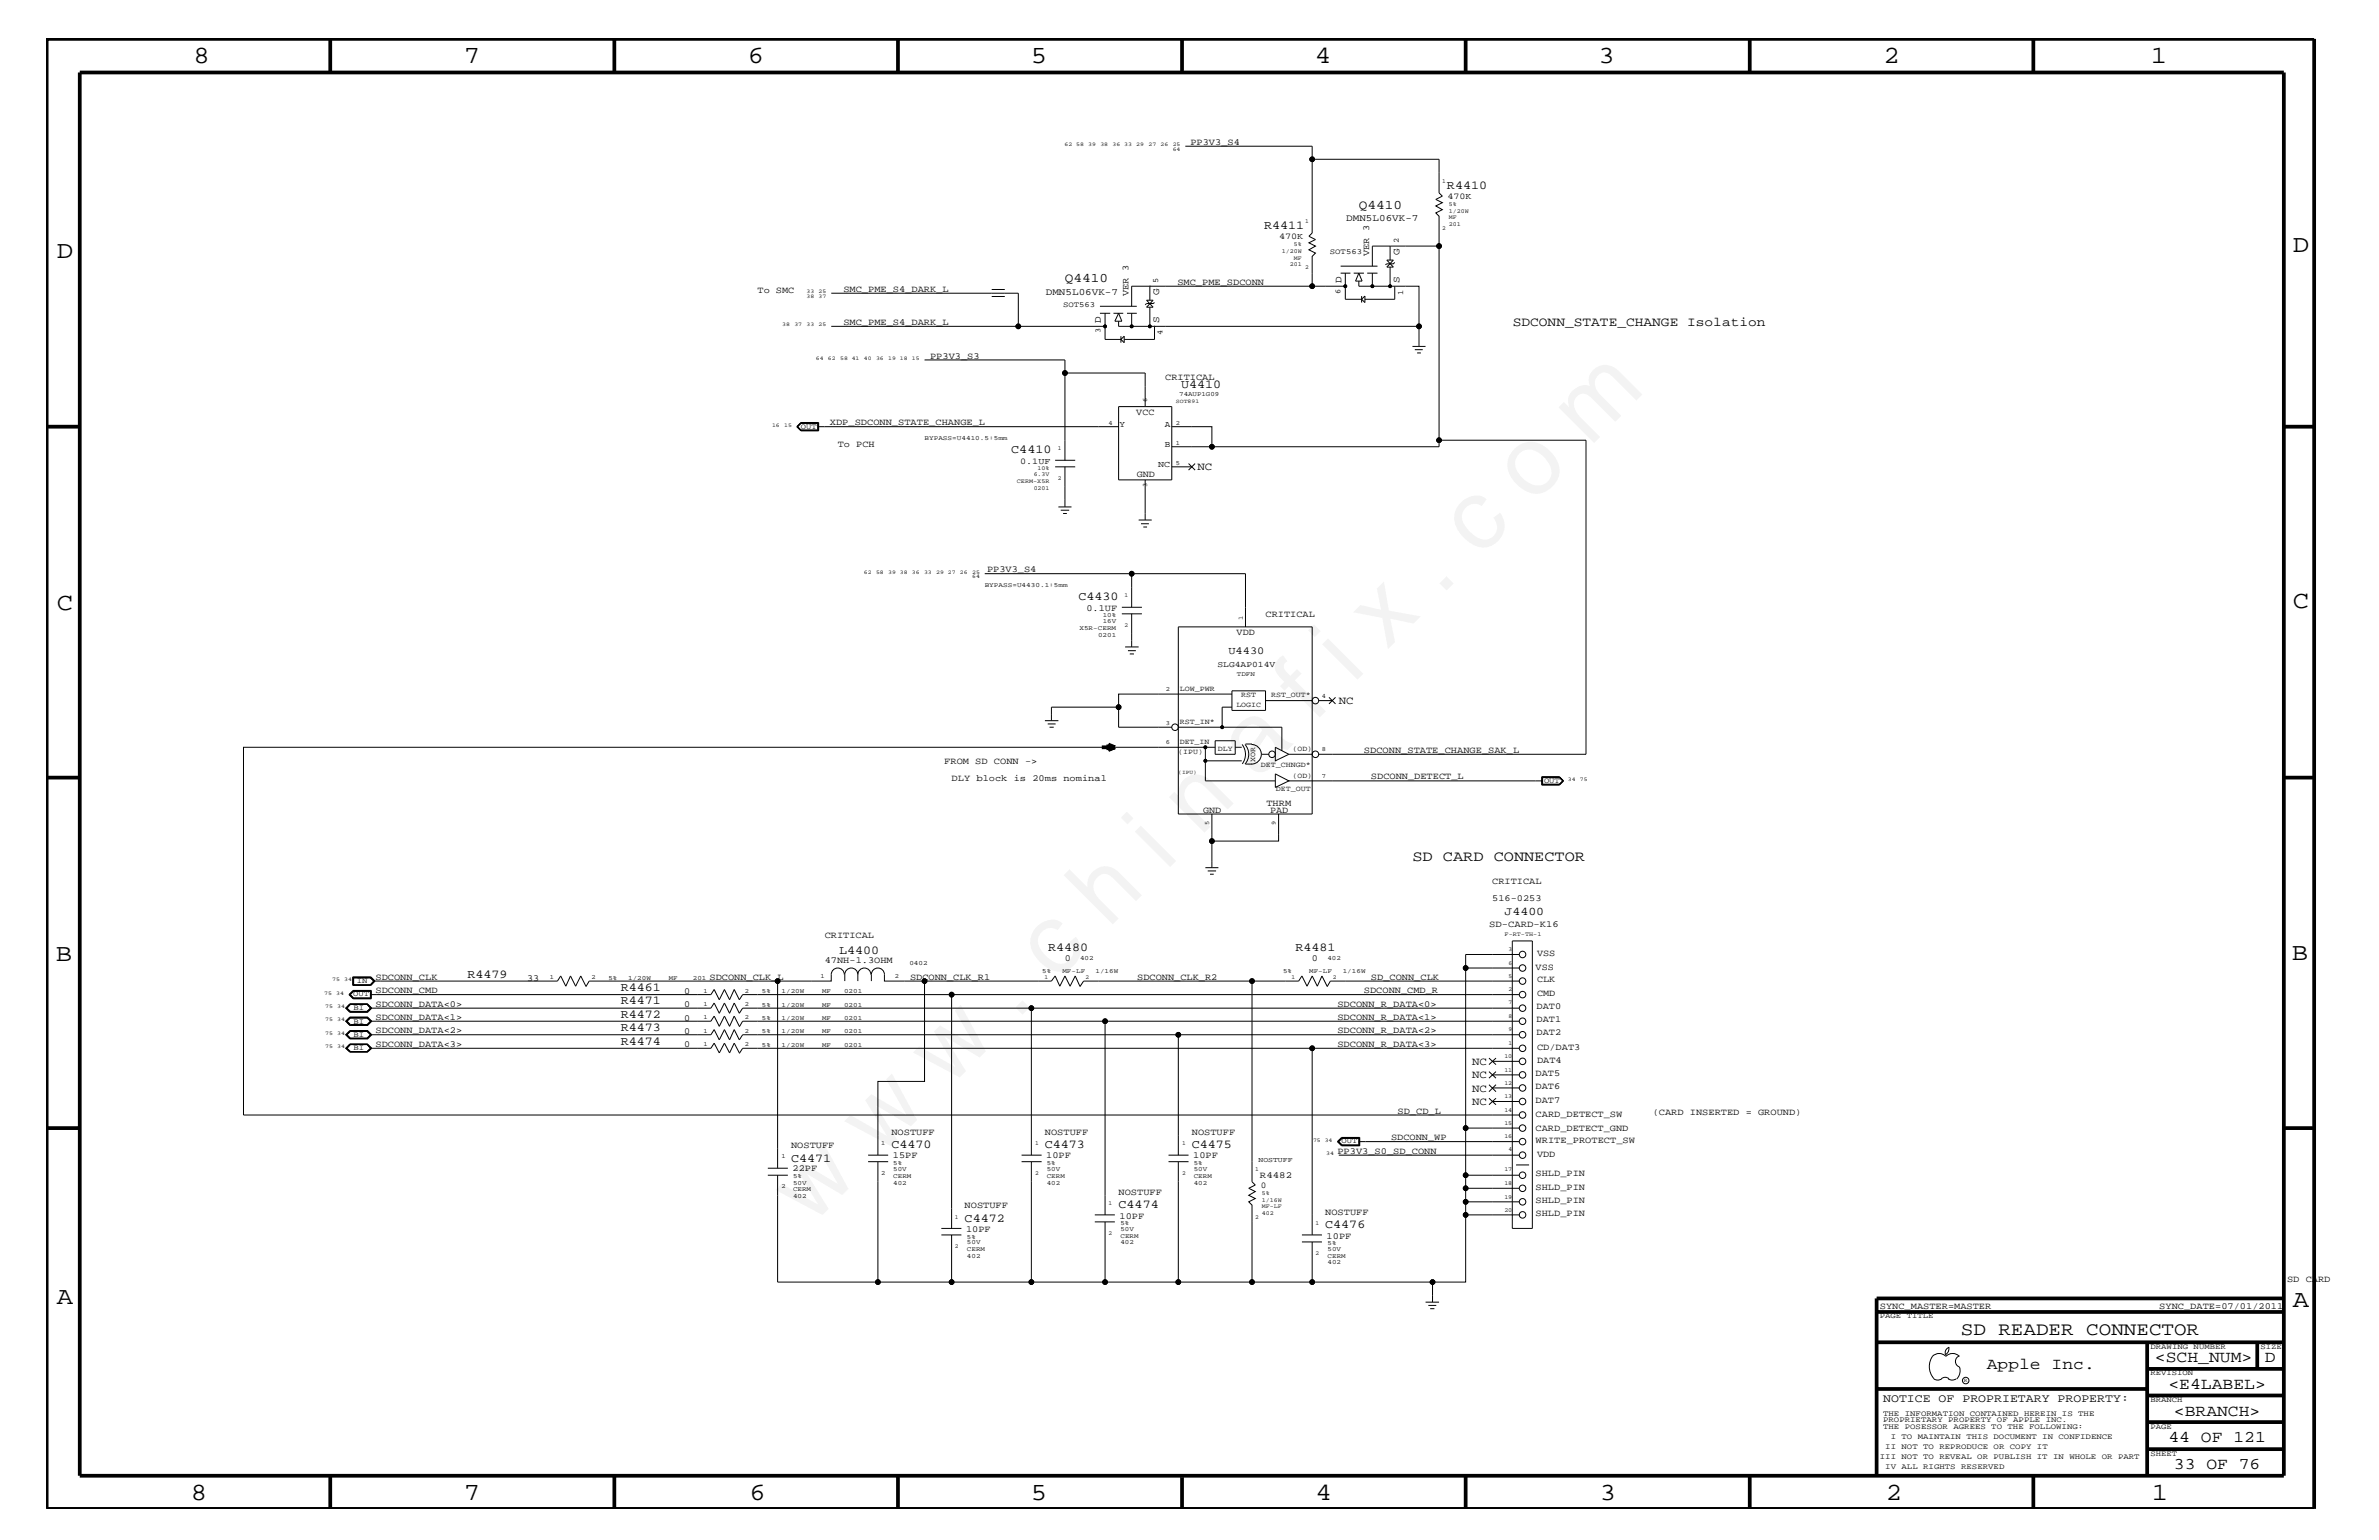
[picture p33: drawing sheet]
<svg xmlns="http://www.w3.org/2000/svg" width="432mm" height="279mm" viewBox="0 0 432 279" stroke-linecap="round" stroke-linejoin="round" font-family="sans-serif">
<defs><g id="words">
<text font-size="17.6" x="147.1" y="222.6" transform="rotate(-45 147.1 222.6)">w w w . c h i n a f i x . c o m</text>
<g font-size="4.5">
<text x="35.1" y="11.5">8</text>
<text x="84.2" y="11.5">7</text>
<text x="135.7" y="11.5">6</text>
<text x="187.1" y="11.5">5</text>
<text x="238.7" y="11.5">4</text>
<text x="290.2" y="11.5">3</text>
<text x="341.9" y="11.5">2</text>
<text x="390.4" y="11.5">1</text>
<text x="10.3" y="46.8">D</text>
<text x="416.1" y="45.7">D</text>
<text x="10.3" y="110.6">C</text>
<text x="416.1" y="110.3">C</text>
<text x="10.2" y="174.3">B</text>
<text x="416" y="174.2">B</text>
<text x="10.3" y="236.7">A</text>
<text x="416.1" y="237.1">A</text>
<text x="34.6" y="272.1">8</text>
<text x="84.2" y="272.1">7</text>
<text x="136.1" y="272.1">6</text>
<text x="187.1" y="272.1">5</text>
<text x="238.8" y="272.1">4</text>
<text x="290.4" y="272.1">3</text>
<text x="342.3" y="272.1">2</text>
<text x="390.6" y="272.1">1</text>
</g>
<text font-size="3.4" x="355.9" y="242.3">SD READER CONNECTOR</text>
<g font-size="3">
<text x="360.6" y="248.4">Apple Inc.</text>
<text x="391.1" y="247.1">&lt;SCH_NUM&gt;</text>
<text x="393.6" y="252">&lt;E4LABEL&gt;</text>
<text x="411.1" y="247.1">D</text>
<text x="394.6" y="256.8">&lt;BRANCH&gt;</text>
<text x="393.6" y="261.6">44 OF 121</text>
<text x="394.6" y="266.6">33 OF 76</text>
</g>
<text font-size="2.7" x="256.4" y="156.2">SD CARD CONNECTOR</text>
<g font-size="2.4">
<text x="246.6" y="37.9">Q4410</text>
<text x="193.3" y="51.3">Q4410</text>
<text x="274.6" y="59.2">SDCONN_STATE_CHANGE Isolation</text>
</g>
<g font-size="2.2">
<text x="262.6" y="34.2">R4410</text>
<text x="229.4" y="41.5">R4411</text>
<text x="214.4" y="70.4">U4410</text>
<text x="183.6" y="82.2">C4410</text>
<text x="195.7" y="108.9">C4430</text>
<text x="152.3" y="173.1">L4400</text>
<text x="190.2" y="172.6">R4480</text>
<text x="235.1" y="172.6">R4481</text>
<text x="84.8" y="177.4">R4479</text>
<text x="112.7" y="179.9">R4461</text>
<text x="112.7" y="182.2">R4471</text>
<text x="112.7" y="184.7">R4472</text>
<text x="112.7" y="187.1">R4473</text>
<text x="112.7" y="189.5">R4474</text>
<text x="161.8" y="208.3">C4470</text>
<text x="189.7" y="208.3">C4473</text>
<text x="216.3" y="208.3">C4475</text>
<text x="143.6" y="210.8">C4471</text>
<text x="175.1" y="221.7">C4472</text>
<text x="203" y="219.2">C4474</text>
<text x="240.5" y="222.9">C4476</text>
</g>
<g font-size="2.1">
<text x="273.1" y="166.1">J4400</text>
<text x="341.8" y="254.4">NOTICE OF PROPRIETARY PROPERTY:</text>
</g>
<g font-size="2">
<text x="217.3" y="85.3">NC</text>
<text x="243" y="127.7">NC</text>
<text x="267.2" y="193.2">NC</text>
<text x="267.2" y="195.6">NC</text>
<text x="267.2" y="198.1">NC</text>
<text x="267.2" y="200.4">NC</text>
</g>
<text font-size="1.9" x="223" y="118.6">U4430</text>
<g font-size="1.8">
<text x="244.3" y="40.2">DMN5L06VK-7</text>
<text x="254" y="46.3" transform="rotate(-90 254 46.3)">G</text>
<text x="189.8" y="53.5">DMN5L06VK-7</text>
<text x="210.4" y="53.5" transform="rotate(-90 210.4 53.5)">G</text>
<text x="243.5" y="51.3" transform="rotate(-90 243.5 51.3)">D</text>
<text x="254" y="51.3" transform="rotate(-90 254 51.3)">S</text>
<text x="199.8" y="58.6" transform="rotate(-90 199.8 58.6)">D</text>
<text x="210.4" y="58.6" transform="rotate(-90 210.4 58.6)">S</text>
</g>
<g font-size="1.7">
<text x="216.1" y="26.3">PP3V3_S4</text>
<text x="248.5" y="46.5" transform="rotate(-90 248.5 46.5)">VER 3</text>
<text x="137.5" y="53.2">To SMC</text>
<text x="153.1" y="52.9">SMC_PME_S4_DARK_L</text>
<text x="204.8" y="53.8" transform="rotate(-90 204.8 53.8)">VER 3</text>
<text x="213.7" y="51.7">SMC_PME_SDCONN</text>
<text x="153.1" y="59">SMC_PME_S4_DARK_L</text>
<text x="168.8" y="65.1">PP3V3_S3</text>
<text x="211.5" y="68.9">CRITICAL</text>
<text x="150.6" y="77.2">XDP_SDCONN_STATE_CHANGE_L</text>
<text x="206.2" y="75.2">VCC</text>
<text x="152.1" y="81.1">To PCH</text>
<text x="206.3" y="86.5">GND</text>
<text x="179.2" y="103.8">PP3V3_S4</text>
<text x="197.2" y="110.8">0.1UF</text>
<text x="229.7" y="112">CRITICAL</text>
<text x="224.5" y="115.3">VDD</text>
<text x="247.6" y="136.6">SDCONN_STATE_CHANGE_SAK_L</text>
<text x="171.4" y="138.6">FROM SD CONN -&gt;</text>
<text x="172.7" y="141.7">DLY block is 20ms nominal</text>
<text x="248.8" y="141.4">SDCONN_DETECT_L</text>
<text x="218.4" y="147.5">GND</text>
<text x="229.9" y="146.2">THRM</text>
<text x="230.5" y="147.5">PAD</text>
<text x="270.8" y="160.5">CRITICAL</text>
<text x="270.8" y="163.5">516-0253</text>
<text x="149.7" y="170.1">CRITICAL</text>
<text x="270.3" y="168.2">SD-CARD-K16</text>
<text x="279" y="173.4">VSS</text>
<text x="68.2" y="177.7">SDCONN_CLK</text>
<text x="95.7" y="177.9">33</text>
<text x="128.8" y="177.7">SDCONN_CLK_L</text>
<text x="149.7" y="174.8">47NH-1.3OHM</text>
<text x="165.2" y="177.7">SDCONN_CLK_R1</text>
<text x="193.3" y="174.3">0</text>
<text x="206.4" y="177.7">SDCONN_CLK_R2</text>
<text x="238.1" y="174.3">0</text>
<text x="248.8" y="177.7">SD_CONN_CLK</text>
<text x="278.7" y="176">VSS</text>
<text x="279" y="178.2">CLK</text>
<text x="68.2" y="180.2">SDCONN_CMD</text>
<text x="68.2" y="185">SDCONN_DATA&lt;1&gt;</text>
<text x="68.2" y="182.7">SDCONN_DATA&lt;0&gt;</text>
<text x="124.2" y="182.7">0</text>
<text x="124.2" y="185.2">0</text>
<text x="124.2" y="180.4">0</text>
<text x="242.7" y="185">SDCONN_R_DATA&lt;1&gt;</text>
<text x="242.7" y="182.7">SDCONN_R_DATA&lt;0&gt;</text>
<text x="247.6" y="180.2">SDCONN_CMD_R</text>
<text x="278.9" y="183.1">DAT0</text>
<text x="278.9" y="185.4">DAT1</text>
<text x="279" y="180.7">CMD</text>
<text x="68.2" y="189.9">SDCONN_DATA&lt;3&gt;</text>
<text x="68.2" y="187.5">SDCONN_DATA&lt;2&gt;</text>
<text x="124.2" y="187.6">0</text>
<text x="124.2" y="190">0</text>
<text x="242.7" y="189.9">SDCONN_R_DATA&lt;3&gt;</text>
<text x="242.7" y="187.5">SDCONN_R_DATA&lt;2&gt;</text>
<text x="278.9" y="187.8">DAT2</text>
<text x="279" y="190.5">CD/DAT3</text>
<text x="278.7" y="195.3">DAT5</text>
<text x="278.7" y="197.6">DAT6</text>
<text x="279" y="192.9">DAT4</text>
<text x="253.7" y="202">SD_CD_L</text>
<text x="278.7" y="202.7">CARD_DETECT_SW</text>
<text x="278.7" y="200.1">DAT7</text>
<text x="300" y="202.3">(CARD INSERTED = GROUND)</text>
<text x="143.6" y="208.3">NOSTUFF</text>
<text x="161.8" y="205.9">NOSTUFF</text>
<text x="189.7" y="205.9">NOSTUFF</text>
<text x="216.3" y="205.9">NOSTUFF</text>
<text x="242.7" y="209.3">PP3V3_S0_SD_CONN</text>
<text x="252.5" y="206.9">SDCONN_WP</text>
<text x="278.7" y="207.4">WRITE_PROTECT_SW</text>
<text x="278.7" y="205.2">CARD_DETECT_GND</text>
<text x="279" y="209.9">VDD</text>
<text x="143.8" y="212.5">22PF</text>
<text x="162.1" y="210.2">15PF</text>
<text x="189.9" y="210.2">10PF</text>
<text x="216.6" y="210.2">10PF</text>
<text x="228.7" y="213.6">R4482</text>
<text x="278.7" y="213.4">SHLD_PIN</text>
<text x="278.7" y="215.8">SHLD_PIN</text>
<text x="175.1" y="219.2">NOSTUFF</text>
<text x="203" y="216.9">NOSTUFF</text>
<text x="203.2" y="221.1">10PF</text>
<text x="240.5" y="220.4">NOSTUFF</text>
<text x="278.7" y="218.3">SHLD_PIN</text>
<text x="278.7" y="220.7">SHLD_PIN</text>
<text x="175.3" y="223.5">10PF</text>
<text x="240.8" y="224.7">10PF</text>
<text x="415.1" y="232.6">SD CARD</text>
<text x="341.2" y="237.4">SYNC_MASTER=MASTER</text>
<text x="391.9" y="237.4">SYNC_DATE=07/01/2011</text>
</g>
<g font-size="1.6">
<text x="262.7" y="36.1">470K</text>
<text x="232.2" y="43.4">470K</text>
<text x="203.2" y="77.4">Y</text>
<text x="211.4" y="77.4">A</text>
<text x="211.4" y="81.1">B</text>
<text x="185.2" y="84.1">0.1UF</text>
<text x="210.2" y="84.7">NC</text>
<text x="228.9" y="215.5">0</text>
</g>
<text font-size="1.5" x="221" y="120.9">SLG4AP014V</text>
<g font-size="1.4">
<text x="241.4" y="46">SOT563</text>
<text x="253.9" y="44.1" transform="rotate(-90 253.9 44.1)">2</text>
<text x="210.2" y="51.3" transform="rotate(-90 210.2 51.3)">5</text>
<text x="243.3" y="53.3" transform="rotate(-90 243.3 53.3)">6</text>
<text x="254.7" y="53.5" transform="rotate(-90 254.7 53.5)">1</text>
<text x="193" y="55.7">SOT563</text>
<text x="199.7" y="60.5" transform="rotate(-90 199.7 60.5)">3</text>
<text x="211" y="60.7" transform="rotate(-90 211 60.7)">4</text>
<text x="145.4" y="77.8">OUT</text>
<text x="214.1" y="125.3">LOW_PWR</text>
<text x="214.1" y="131.3">RST_IN*</text>
<text x="224.4" y="128.3">LOGIC</text>
<text x="225.3" y="126.5">RST</text>
<text x="230.7" y="126.5">RST_OUT*</text>
<text x="213.9" y="136.8">(IPU)</text>
<text x="214.1" y="135">DET_IN</text>
<text x="221.1" y="136.2">DLY</text>
<text x="234.6" y="136.2">(OD)</text>
<text x="227.8" y="138.2" transform="rotate(-90 227.8 138.2)">XOR</text>
<text x="228.9" y="139.2">DET_CHNGD*</text>
<text x="231.6" y="143.5">DET_OUT</text>
<text x="234.6" y="141.1">(OD)</text>
<text x="280.2" y="142">OUT</text>
<text x="64.8" y="178.4">IN</text>
<text x="64.1" y="180.8">OUT</text>
<text x="64.2" y="183.2">BI</text>
<text x="64.2" y="185.7">BI</text>
<text x="64.2" y="188.1">BI</text>
<text x="64.2" y="190.5">BI</text>
<text x="243.5" y="207.5">OUT</text>
<text x="341.2" y="239.2">PAGE TITLE</text>
<text x="390.3" y="244.7">DRAWING NUMBER</text>
<text x="410.3" y="244.7">SIZE</text>
<text x="390.3" y="249.5">REVISION</text>
<text x="341.8" y="256.8">THE INFORMATION CONTAINED HEREIN IS THE</text>
<text x="390.3" y="254.4">BRANCH</text>
<text x="341.8" y="258">PROPRIETARY PROPERTY OF APPLE INC.</text>
<text x="341.8" y="259.3">THE POSESSOR AGREES TO THE FOLLOWING:</text>
<text x="342.2" y="262.9">II NOT TO REPRODUCE OR COPY IT</text>
<text x="343.2" y="261.1">I TO MAINTAIN THIS DOCUMENT IN CONFIDENCE</text>
<text x="390.3" y="259.3">PAGE</text>
<text x="341.2" y="264.7">III NOT TO REVEAL OR PUBLISH IT IN WHOLE OR PART</text>
<text x="342.2" y="266.6">IV ALL RIGHTS RESERVED</text>
<text x="390.3" y="264.1">SHEET</text>
</g>
<text font-size="1.3" x="228.4" y="210.8">NOSTUFF</text>
<g font-size="1.2">
<text x="214" y="71.8">74AUP1G09</text>
<text x="201.2" y="77.1">4</text>
<text x="208.2" y="73" transform="rotate(-90 208.2 73)">6</text>
<text x="213.4" y="77.1">2</text>
<text x="167.8" y="79.9">BYPASS=U4410.5:5mm</text>
<text x="213.4" y="80.7">1</text>
<text x="208.2" y="88.3" transform="rotate(-90 208.2 88.3)">3</text>
<text x="213.4" y="84.4">5</text>
<text x="178.7" y="106.5">BYPASS=U4430.1:5mm</text>
<text x="200.2" y="112">10%</text>
<text x="200.2" y="113.1">16V</text>
<text x="225.6" y="112.6" transform="rotate(-90 225.6 112.6)">1</text>
<text x="195.9" y="114.2">X5R-CERM</text>
<text x="199.3" y="115.5">0201</text>
<text x="211.6" y="125.4">2</text>
<text x="224.5" y="122.6">TDFN</text>
<text x="211.6" y="131.5">3</text>
<text x="239.9" y="126.6">4</text>
<text x="211.6" y="135.1">6</text>
<text x="239.9" y="136.3">8</text>
<text x="239.9" y="141.2">7</text>
<text x="219.5" y="149.6" transform="rotate(-90 219.5 149.6)">5</text>
<text x="231.6" y="149.7" transform="rotate(-90 231.6 149.7)">9</text>
<text x="99.8" y="177.7">1</text>
<text x="107.4" y="177.7">2</text>
<text x="110.4" y="177.7">5%</text>
<text x="114" y="177.7">1/20W</text>
<text x="121.4" y="177.7">MF</text>
<text x="125.8" y="177.7">201</text>
<text x="148.9" y="177.4">1</text>
<text x="162.4" y="177.4">2</text>
<text x="165.1" y="175.1">0402</text>
<text x="189.2" y="176.6">5%</text>
<text x="192.8" y="176.6">MF-LF</text>
<text x="196" y="174.2">402</text>
<text x="198.8" y="176.6">1/16W</text>
<text x="232.9" y="176.6">5%</text>
<text x="237.6" y="176.6">MF-LF</text>
<text x="240.9" y="174.2">402</text>
<text x="243.7" y="176.6">1/16W</text>
<text x="127.7" y="182.5">1</text>
<text x="127.7" y="184.9">1</text>
<text x="127.7" y="180.1">1</text>
<text x="135.2" y="182.5">2</text>
<text x="135.2" y="184.9">2</text>
<text x="135.2" y="180.1">2</text>
<text x="138.3" y="182.7">5%</text>
<text x="138.3" y="185">5%</text>
<text x="138.3" y="180.2">5%</text>
<text x="141.9" y="182.7">1/20W</text>
<text x="141.9" y="185">1/20W</text>
<text x="141.9" y="180.2">1/20W</text>
<text x="149.2" y="182.7">MF</text>
<text x="149.2" y="185">MF</text>
<text x="149.2" y="180.2">MF</text>
<text x="153.2" y="182.7">0201</text>
<text x="153.2" y="185">0201</text>
<text x="153.2" y="180.2">0201</text>
<text x="127.7" y="187.4">1</text>
<text x="127.7" y="189.8">1</text>
<text x="135.2" y="187.4">2</text>
<text x="135.2" y="189.8">2</text>
<text x="138.3" y="187.5">5%</text>
<text x="138.3" y="189.9">5%</text>
<text x="141.9" y="187.5">1/20W</text>
<text x="141.9" y="189.9">1/20W</text>
<text x="149.2" y="187.5">MF</text>
<text x="149.2" y="189.9">MF</text>
<text x="153.2" y="187.5">0201</text>
<text x="153.2" y="189.9">0201</text>
<text x="159.9" y="207.7">1</text>
<text x="141.8" y="215.6">2</text>
<text x="141.8" y="210.2">1</text>
<text x="143.9" y="213.8">5%</text>
<text x="143.9" y="214.9">50V</text>
<text x="159.9" y="213.2">2</text>
<text x="162.1" y="211.4">5%</text>
<text x="162.1" y="212.5">50V</text>
<text x="162.1" y="214.9">402</text>
<text x="162.1" y="213.6">CERM</text>
<text x="190" y="211.4">5%</text>
<text x="190" y="212.5">50V</text>
<text x="190" y="214.9">402</text>
<text x="190" y="213.6">CERM</text>
<text x="216.7" y="211.4">5%</text>
<text x="216.7" y="214.9">402</text>
<text x="216.7" y="213.6">CERM</text>
<text x="216.7" y="212.5">50V</text>
<text x="143.9" y="216.1">CERM</text>
<text x="143.9" y="217.3">402</text>
<text x="175.5" y="224.7">5%</text>
<text x="175.5" y="225.7">50V</text>
<text x="175.5" y="227">CERM</text>
<text x="203.4" y="222.3">5%</text>
<text x="203.4" y="225.7">402</text>
<text x="203.4" y="223.4">50V</text>
<text x="203.4" y="224.6">CERM</text>
<text x="241" y="225.9">5%</text>
<text x="241" y="227">50V</text>
<text x="175.5" y="228.2">402</text>
<text x="241" y="228.2">CERM</text>
<text x="241" y="229.4">402</text>
</g>
<g font-size="1.1">
<text x="261.8" y="33.1">1</text>
<text x="236.9" y="40.4">1</text>
<text x="261.8" y="41.7">2</text>
<text x="263" y="37.4">5%</text>
<text x="263" y="41">201</text>
<text x="263" y="38.6">1/20W</text>
<text x="263" y="39.8">MF</text>
<text x="232.7" y="45.9">1/20W</text>
<text x="234.9" y="44.6">5%</text>
<text x="234.9" y="47.1">MF</text>
<text x="234.1" y="48.3">201</text>
<text x="236.9" y="48.9">2</text>
<text x="192" y="81.6">1</text>
<text x="184.6" y="87.6">CERM-X5R</text>
<text x="187.6" y="86.4">6.3V</text>
<text x="187.6" y="88.8">0201</text>
<text x="188.3" y="85.3">10%</text>
<text x="192" y="87.1">2</text>
<text x="204.1" y="113.7">2</text>
<text x="204.1" y="108.3">1</text>
<text x="273.1" y="169.8">F-RT-TH-1</text>
<text x="273.8" y="172.6">3</text>
<text x="189.6" y="177.7">1</text>
<text x="197" y="177.7">2</text>
<text x="234.4" y="177.7">1</text>
<text x="241.9" y="177.7">2</text>
<text x="273.8" y="175">6</text>
<text x="273.8" y="179.9">2</text>
<text x="273.8" y="177.4">5</text>
<text x="273.8" y="184.7">8</text>
<text x="273.8" y="182.2">7</text>
<text x="273" y="192">10</text>
<text x="273.8" y="187.1">9</text>
<text x="273.8" y="189.5">1</text>
<text x="273" y="196.8">12</text>
<text x="273" y="194.4">11</text>
<text x="273" y="199.2">13</text>
<text x="273" y="201.7">14</text>
<text x="187.9" y="207.7">1</text>
<text x="214.5" y="207.7">1</text>
<text x="273" y="206.5">16</text>
<text x="273" y="204.1">15</text>
<text x="273.8" y="208.9">4</text>
<text x="187.9" y="213.2">2</text>
<text x="214.5" y="213.2">2</text>
<text x="227.8" y="212.5">1</text>
<text x="273" y="215">18</text>
<text x="273" y="212.5">17</text>
<text x="173.3" y="221.1">1</text>
<text x="201.2" y="218.6">1</text>
<text x="227.8" y="221.1">2</text>
<text x="229" y="216.9">5%</text>
<text x="229" y="220.4">402</text>
<text x="229" y="219.2">MF-LF</text>
<text x="229" y="218">1/16W</text>
<text x="273" y="219.8">20</text>
<text x="273" y="217.5">19</text>
<text x="173.3" y="226.5">2</text>
<text x="201.2" y="224.1">2</text>
<text x="238.8" y="227.7">2</text>
<text x="238.8" y="222.3">1</text>
</g>
<g font-size="1">
<text x="193.2" y="26.5">62 58</text>
<text x="197.5" y="26.5">39</text>
<text x="199.7" y="26.5">38</text>
<text x="201.9" y="26.5">36 33</text>
<text x="206.2" y="26.5">29</text>
<text x="208.4" y="26.5">27</text>
<text x="210.7" y="26.5">26</text>
<text x="212.9" y="26.5">25</text>
<text x="212.9" y="27.4">64</text>
<text x="146.4" y="53.2">33</text>
<text x="148.6" y="53.2">25</text>
<text x="142" y="59.2">38</text>
<text x="144.2" y="59.2">37</text>
<text x="146.4" y="59.2">33</text>
<text x="146.4" y="54">38</text>
<text x="148.6" y="59.2">25</text>
<text x="148.6" y="54">37</text>
<text x="148.1" y="65.3">64</text>
<text x="150.3" y="65.3">62</text>
<text x="152.5" y="65.3">58 41</text>
<text x="156.8" y="65.3">40</text>
<text x="159" y="65.3">36</text>
<text x="161.2" y="65.3">19 18</text>
<text x="165.5" y="65.3">15</text>
<text x="140.1" y="77.4">16</text>
<text x="142.3" y="77.4">15</text>
<text x="213.4" y="73.2">SOT891</text>
<text x="156.8" y="104.1">62</text>
<text x="159" y="104.1">58</text>
<text x="161.2" y="104.1">39 38</text>
<text x="165.5" y="104.1">36</text>
<text x="167.7" y="104.1">33</text>
<text x="169.9" y="104.1">29 27</text>
<text x="174.2" y="104.1">26</text>
<text x="176.4" y="104.9">64</text>
<text x="176.4" y="104.1">25</text>
<text x="213.9" y="140.4">(IPU)</text>
<text x="284.6" y="141.7">34</text>
<text x="286.8" y="141.7">75</text>
<text x="60.3" y="178">75</text>
<text x="62.5" y="178">34</text>
<text x="58.8" y="180.5">75</text>
<text x="59" y="182.9">75</text>
<text x="59" y="185.3">75</text>
<text x="61" y="180.5">34</text>
<text x="61.2" y="182.9">34</text>
<text x="61.2" y="185.3">34</text>
<text x="59" y="187.7">75</text>
<text x="59" y="190.2">75</text>
<text x="61.2" y="187.7">34</text>
<text x="61.2" y="190.2">34</text>
<text x="238.3" y="207.1">75 34</text>
<text x="240.7" y="209.6">34</text>
<text x="356.4" y="250.7">R</text>
</g>
</g></defs>
<g fill="none" stroke="#000" stroke-width=".18">
<path d="M215.1 26.5h23.1v2.4M150.9 53.2h33.9v6h-33.9M180 52.5h2.4M180 53.8h2.4M199.6 55.6h6.7M199.6 56.8h1.9M200.6 56.8v4.8M202.1 56.8h1.8M203 56.8l.6 1.5h-1.2zM203 58.3v.9M204.6 56.8h1.7M205.4 56.8v2.4"/>
<path d="M208.1 54.5h1.2l-1.2 1.2h1.2zM208.7 55.7v3.5M208.8 51.8l-.1 2.7M209.6 54.9l-.3 .2h-1.2l-.2 .2M238.2 51.9h-32.8v3.7M243.3 48.3h6.7M243.3 49.6h1.8M244.2 49.6v4.7h2.9M245.7 49.6h1.9M246.6 51v.9h11v7.3h-46.1M246.6 49.6l.6 1.4h-1.2zM247.1 53.7v1.2"/>
<path d="M247.7 53.7v1.2l-.6-.6zM248.2 49.6h1.8M249.1 48.3v-3.7h12.1v-5.4l-.6-.6 1.2-.6-1.2-.6 1.2-.6-1.2-.6 1.2-.6-.6-.6v-6.1h-23v13.4l-.6 .6 1.2 .6-1.2 .6 1.2 .5-1.2 .7 1.2 .6-.6 .6v5.4h6M249.1 49.6v2.3M251.7 47.2h1.2l-1.2 1.3h1.2zM252.3 44.6v2.6M252.3 48.5v3.4M253.2 47.6l-.3 .3h-1.2l-.2 .1M253.2 51.9v2.4h-5.5M261.2 44.6v35.3M149.7 77.4h49.7M287.9 79.9v56.9h-46.1"/>
<path d="M220 81.1h41.2M213.9 113.7v34M238.2 113.7v34M210.2 135.6h-166v66.7h226.6M241.8 141.7h36.9M64 177.2h3.3l.8 .8-.8 .8h-3.3zM64.1 178.8v-1.5h3.2l.7 .7-.7 .8M64.2 179.8h3.1v1.3h-3.1M64.2 179.9h3v1.1h-3l-.6-.5zM64.2 179.8l-.8 .7 .8 .6M64.2 179.8l-.7 .7 .7 .6M67.2 177.4l.6 .6-.6 .7"/>
<path d="M67.2 177.4h-3v1.3h3M67.2 177.4l.7 .6-.7 .7M67.8 178h33.4l.6-.9 .9 1.8 .8-1.8 1 1.8 .9-1.8 .9 1.8M141.1 178h-34.2l-.6 1M147.2 178h-6.1v30.3M188.5 178h-20.7v18.2h-8.5v9.7M199.4 178h33.9M227.2 178v32.8M270.8 175.6h-4.8v29.1M274.5 170.7v52.2M278.1 170.7v52.2M62.8 185.3l.7-.7h3.1l.8 .7-.8 .7h-3.1z"/>
<path d="M62.9 185.3l.7-.6h3l.7 .6-.7 .7h-3zM63.3 180.5l.8-.8h3.3v1.5h-3.3zM63.5 187.1h3.1l.8 .6-.8 .7h-3.1l-.7-.7zM63.5 187h3.2l.8 .7-.8 .8h-3.2l-.8-.8zM63.5 182.1h3.1l.8 .8-.8 .7h-3.1l-.7-.7zM63.5 182.1h3.2l.8 .8-.8 .8h-3.2l-.8-.8zM63.5 184.5h3.2l.8 .8-.8 .7h-3.2l-.8-.7zM63.5 189.4h3.1l.8 .8-.8 .7h-3.1M63.5 189.4h3.2l.8 .8-.8 .7h-3.2M63.5 189.4l-.8 .8 .8 .7M63.5 189.4l-.7 .8 .7 .7M63.6 187.1h3l.7 .6-.7 .7h-3l-.7-.7z"/>
<path d="M63.6 182.2h3l.6 .7h61.8l.6-.9 1 1.8 .9-1.8 .9 1.8 .9-1.8 .9 1.8 .6-.9M63.6 182.2h3l.7 .7-.7 .6h-3M63.6 182.2l-.7 .7 .7 .6M63.6 182.2l-.6 .7 .6 .6M63.6 184.7h3l.6 .6h61.8l.6-1 1 1.9 .9-1.9 .9 1.9 .9-1.9 .9 1.9M63.6 184.7l-.6 .6 .6 .6h3l.6-.6M63.6 189.5h3l.6 .7h61.8l.6-.9 1 1.7 .9-1.7 .9 1.7 .9-1.7 .9 1.7M63.6 189.5h3l.7 .7-.7 .6h-3M63.6 189.5l-.7 .7 .7 .6M63.6 189.5l-.6 .7 .6 .6M67.2 187.7l-.6 .6h-3l-.6-.6 .6-.6h3l.6 .6h61.8l.6-.9 1 1.9 .9-1.9 .9 1.9 .9-1.9 .9 1.9 .6-1M67.2 182.9l-.6 .6h-3"/>
<path d="M67.2 190.2l-.6 .6h-3M67.2 180.5h61.8l.6-1 1 1.9 .9-1.9 .9 1.9 .9-1.9 .9 1.9 .6-.9M134.8 185.3l-.6 1M134.8 190.2l-.6 .9M137.5 180.5h35.2M137.5 182.9h49.7M137.5 185.3h63.1M137.5 187.7h133.3M137.5 190.2h133.3M238.2 190.2v30.2M270.8 182.9h-83.6v23M270.8 185.3h-70.2v31.6"/>
<path d="M270.8 180.5h-98.1v38.7M141.1 216.9v15.7h18.2M159.3 214.4v18.2h13.4M187.2 214.4v18.2M213.9 214.4v18.2h13.3M172.7 227.7v4.9h14.5M187.2 232.6h13.4M200.6 225.3v7.3h13.3M227.2 221.7v10.9h11M258.7 236.2h2.5M259.2 236.8h1.5M259.6 237.4h.8"/>
<path d="M260 232.6v3.6M270.8 220.4h-4.8v12.2h-27.8v-7.3M350.7 246.1a1.69 1.69 0 0 1 2.5 0M350.8 246a3.3 3.3 0 0 0 .2 4.1M351 250.2l.7 .2 .7-.2M352.4 250.2l.7-.3 .7 .3M353.2 246.1a1.69 1.69 0 0 1 2.4 0M353.6 250.2l.7 .2 .7-.2M353.7 244.4v.3a1.18 1.18 0 0 1-.6 1.1M353.8 244.4a.99 .99 0 0 0-.6 1.4M355.6 246a1.04 1.04 0 0 0-.7 1 1.04 1.04 0 0 0 .7 1M355.6 248l.2 .7a2.11 2.11 0 0 1-.7 1.5"/>
<circle cx="238.2" cy="28.9" r=".42"/>
<circle cx="238.2" cy="51.9" r=".42"/>
<circle cx="244.2" cy="51.9" r=".25"/>
<circle cx="249.1" cy="51.9" r=".25"/>
<circle cx="252.3" cy="51.9" r=".25"/>
<circle cx="261.2" cy="44.6" r=".42"/>
<circle cx="159.3" cy="232.6" r=".42"/>
<circle cx="172.7" cy="232.6" r=".42"/>
<circle cx="187.2" cy="232.6" r=".42"/>
<circle cx="200.6" cy="232.6" r=".42"/>
<circle cx="213.9" cy="232.6" r=".42"/>
<circle cx="227.2" cy="232.6" r=".42"/>
<circle cx="238.2" cy="232.6" r=".42"/>
<circle cx="260" cy="232.6" r=".42"/>
<circle cx="356.8" cy="250.5" r=".59"/>
</g>
<g fill="#000">
<circle cx="238.2" cy="28.9" r=".42"/>
<circle cx="238.2" cy="51.9" r=".42"/>
<circle cx="244.2" cy="51.9" r=".25"/>
<circle cx="249.1" cy="51.9" r=".25"/>
<circle cx="252.3" cy="51.9" r=".25"/>
<circle cx="261.2" cy="44.6" r=".42"/>
<circle cx="159.3" cy="232.6" r=".42"/>
<circle cx="172.7" cy="232.6" r=".42"/>
<circle cx="187.2" cy="232.6" r=".42"/>
<circle cx="200.6" cy="232.6" r=".42"/>
<circle cx="213.9" cy="232.6" r=".42"/>
<circle cx="227.2" cy="232.6" r=".42"/>
<circle cx="238.2" cy="232.6" r=".42"/>
<circle cx="260" cy="232.6" r=".42"/>
</g>
<g fill="none" stroke="#000" stroke-width=".68" stroke-linecap="butt">
<path d="M8.5 7.1h411.5v266.7h-411.5zM14.5 13.2h400v254.5h-400zM59.9 7.1v6.1M111.5 7.1v6.1M163 7.1v6.1M214.5 7.1v6.1M266 7.1v6.1M317.6 7.1v6.1M369.1 7.1v6.1M8.5 77.4h6M414.5 77.4h5.5M8.5 141.1h6"/>
<path d="M414.5 141.1h5.5M8.5 204.7h6M414.5 204.7h5.5M340.6 238h73.9M414.5 235.6h-73.9v32.1M340.6 243.5h73.9M340.6 252h49.1M389.7 248.4h24.8M389.7 243.5v24.2M389.7 258h24.8M389.7 253.2h24.8M409.7 243.5v4.9"/>
<path d="M59.9 267.7v6.1M111.5 267.7v6.1M163 267.7v6.1M214.5 268v5.8M266 267.7v6.1M317.6 267.7v6.1M369.1 267.7v6.1M389.7 262.9h24.8"/>
</g>
<use href="#words"/>
</svg>
